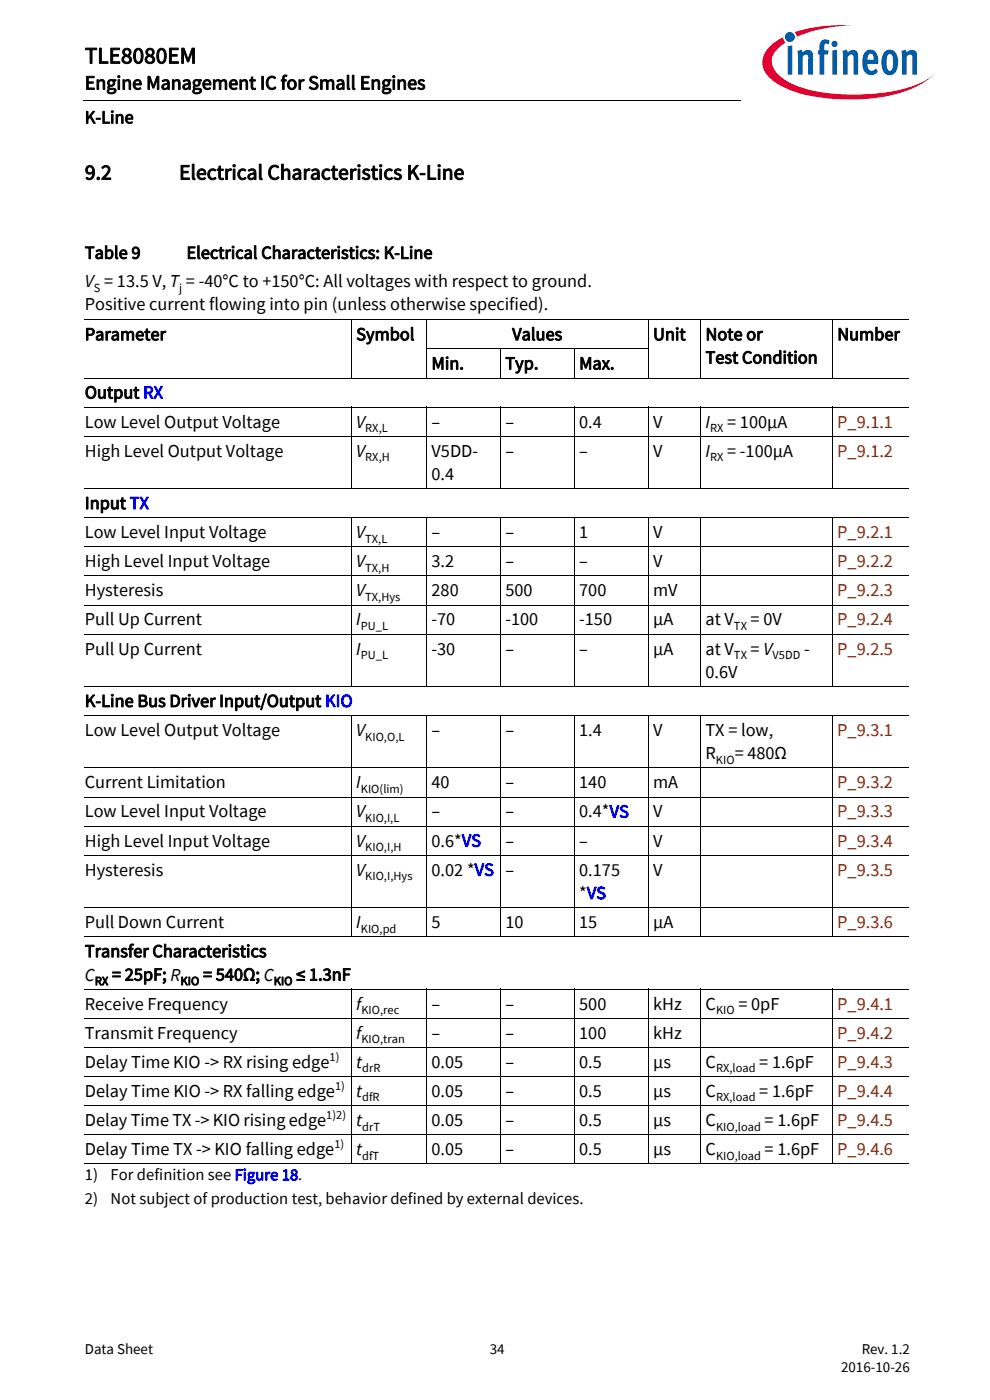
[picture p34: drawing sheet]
<svg xmlns="http://www.w3.org/2000/svg" width="210mm" height="297mm" viewBox="0 0 210 297" stroke-linecap="round" stroke-linejoin="round" font-family="sans-serif">
<defs><g id="words">
<text font-size="4.9" x="18" y="13.4">TLE8080EM</text>
<g font-size="4.6">
<text x="18" y="38.1">9.2</text>
<text x="38" y="38.1">Electrical Characteristics K-Line</text>
</g>
<text font-size="4.2" x="18" y="19">Engine Management IC for Small Engines</text>
<g font-size="3.9">
<text x="18" y="26.2">K-Line</text>
<text x="18" y="54.9">Table 9</text>
<text x="39.6" y="54.9">Electrical Characteristics: K-Line</text>
<text x="18" y="65.8">Positive current flowing into pin (unless otherwise specified).</text>
<text x="18" y="60.9">V = 13.5 V, T = -40°C to +150°C: All voltages with respect to ground.</text>
<text x="18" y="72.2">Parameter</text>
<text x="75.6" y="72.2">Symbol</text>
<text x="108.6" y="72.2">Values</text>
<text x="138.5" y="72.2">Unit</text>
<text x="149.6" y="72.2">Note or</text>
<text x="149.6" y="77.1">Test Condition</text>
<text x="177.6" y="72.2">Number</text>
<text x="91.5" y="78.4">Min.</text>
<text x="107.2" y="78.4">Typ.</text>
<text x="122.8" y="78.4">Max.</text>
<text x="18" y="84.5">Output RX</text>
<text x="18" y="90.7">Low Level Output Voltage</text>
<text x="75.6" y="90.7">V</text>
<text x="91.5" y="90.7">–</text>
<text x="107.2" y="90.7">–</text>
<text x="122.9" y="90.7">0.4</text>
<text x="138.5" y="90.7">V</text>
<text x="149.6" y="90.7">I</text>
<text x="154.2" y="90.7">= 100µA</text>
<text x="18" y="96.9">High Level Output Voltage</text>
<text x="75.6" y="96.9">V</text>
<text x="91.5" y="96.9">V5DD-</text>
<text x="91.5" y="101.8">0.4</text>
<text x="107.2" y="96.9">–</text>
<text x="122.9" y="96.9">–</text>
<text x="138.5" y="96.9">V</text>
<text x="149.6" y="96.9">I</text>
<text x="154.2" y="96.9">= -100µA</text>
<text x="18" y="108">Input TX</text>
<text x="18" y="114.2">Low Level Input Voltage</text>
<text x="75.6" y="114.2">V</text>
<text x="91.5" y="114.2">–</text>
<text x="107.2" y="114.2">–</text>
<text x="122.9" y="114.2">1</text>
<text x="138.5" y="114.2">V</text>
<text x="18" y="120.3">High Level Input Voltage</text>
<text x="75.6" y="120.3">V</text>
<text x="91.5" y="120.3">3.2</text>
<text x="107.2" y="120.3">–</text>
<text x="122.9" y="120.3">–</text>
<text x="138.5" y="120.3">V</text>
<text x="18" y="126.5">Hysteresis</text>
<text x="75.6" y="126.5">V</text>
<text x="91.5" y="126.5">280</text>
<text x="107.2" y="126.5">500</text>
<text x="122.9" y="126.5">700</text>
<text x="138.5" y="126.5">mV</text>
<text x="18" y="132.7">Pull Up Current</text>
<text x="75.6" y="132.7">I</text>
<text x="91.5" y="132.7">-70</text>
<text x="107.2" y="132.7">-100</text>
<text x="122.9" y="132.7">-150</text>
<text x="138.5" y="132.7">µA</text>
<text x="149.7" y="132.7">at V</text>
<text x="159.2" y="132.7">= 0V</text>
<text x="18" y="138.9">Pull Up Current</text>
<text x="75.6" y="138.9">I</text>
<text x="91.5" y="138.9">-30</text>
<text x="107.2" y="138.9">–</text>
<text x="122.9" y="138.9">–</text>
<text x="138.5" y="138.9">µA</text>
<text x="149.6" y="143.8">0.6V</text>
<text x="149.7" y="138.9">at V</text>
<text x="159.2" y="138.9">= V</text>
<text x="170.6" y="138.9">-</text>
<text x="18" y="150">K-Line Bus Driver Input/Output KIO</text>
<text x="18" y="156.1">Low Level Output Voltage</text>
<text x="75.6" y="156.1">V</text>
<text x="91.5" y="156.1">–</text>
<text x="107.2" y="156.1">–</text>
<text x="122.9" y="156.1">1.4</text>
<text x="138.5" y="156.1">V</text>
<text x="149.6" y="156.1">TX = low,</text>
<text x="149.6" y="161.1">R</text>
<text x="155.8" y="161.1">= 480Ω</text>
<text x="18" y="167.3">Current Limitation</text>
<text x="75.6" y="167.3">I</text>
<text x="91.5" y="167.3">40</text>
<text x="107.2" y="167.3">–</text>
<text x="122.9" y="167.3">140</text>
<text x="138.5" y="167.3">mA</text>
<text x="18" y="173.4">Low Level Input Voltage</text>
<text x="75.6" y="173.4">V</text>
<text x="91.5" y="173.4">–</text>
<text x="107.2" y="173.4">–</text>
<text x="122.9" y="173.4">0.4*VS</text>
<text x="138.5" y="173.4">V</text>
<text x="18" y="179.6">High Level Input Voltage</text>
<text x="75.6" y="179.6">V</text>
<text x="91.5" y="179.6">0.6*VS</text>
<text x="107.2" y="179.6">–</text>
<text x="122.9" y="179.6">–</text>
<text x="138.5" y="179.6">V</text>
<text x="18" y="185.8">Hysteresis</text>
<text x="75.6" y="185.8">V</text>
<text x="91.5" y="185.8">0.02 *VS</text>
<text x="107.2" y="185.8">–</text>
<text x="122.9" y="185.8">0.175</text>
<text x="138.5" y="185.8">V</text>
<text x="122.9" y="190.7">*VS</text>
<text x="18" y="196.9">Pull Down Current</text>
<text x="75.6" y="196.9">I</text>
<text x="91.5" y="196.9">5</text>
<text x="107.2" y="196.9">10</text>
<text x="122.9" y="196.9">15</text>
<text x="138.5" y="196.9">µA</text>
<text x="18" y="203.1">Transfer Characteristics</text>
<text x="18" y="208">C</text>
<text x="23.7" y="208">= 25pF; R</text>
<text x="43.1" y="208">= 540Ω; C</text>
<text x="62.8" y="208">≤ 1.3nF</text>
<text x="18" y="214.2">Receive Frequency</text>
<text x="75.6" y="214.2">f</text>
<text x="91.5" y="214.2">–</text>
<text x="107.2" y="214.2">–</text>
<text x="122.9" y="214.2">500</text>
<text x="138.5" y="214.2">kHz</text>
<text x="149.6" y="214.2">C</text>
<text x="156.6" y="214.2">= 0pF</text>
<text x="18" y="220.3">Transmit Frequency</text>
<text x="75.6" y="220.3">f</text>
<text x="91.5" y="220.3">–</text>
<text x="107.2" y="220.3">–</text>
<text x="122.9" y="220.3">100</text>
<text x="138.5" y="220.3">kHz</text>
<text x="18" y="226.5">Delay Time KIO -&gt; RX rising edge</text>
<text x="75.6" y="226.5">t</text>
<text x="91.5" y="226.5">0.05</text>
<text x="107.2" y="226.5">–</text>
<text x="122.9" y="226.5">0.5</text>
<text x="138.5" y="226.5">µs</text>
<text x="149.6" y="226.5">C</text>
<text x="161" y="226.5">= 1.6pF</text>
<text x="18" y="232.7">Delay Time KIO -&gt; RX falling edge</text>
<text x="75.6" y="232.7">t</text>
<text x="91.5" y="232.7">0.05</text>
<text x="107.2" y="232.7">–</text>
<text x="122.9" y="232.7">0.5</text>
<text x="138.5" y="232.7">µs</text>
<text x="149.6" y="232.7">C</text>
<text x="161" y="232.7">= 1.6pF</text>
<text x="18" y="238.9">Delay Time TX -&gt; KIO rising edge</text>
<text x="75.6" y="238.9">t</text>
<text x="91.5" y="238.9">0.05</text>
<text x="107.2" y="238.9">–</text>
<text x="122.9" y="238.9">0.5</text>
<text x="138.5" y="238.9">µs</text>
<text x="149.6" y="238.9">C</text>
<text x="162.2" y="238.9">= 1.6pF</text>
<text x="18" y="245">Delay Time TX -&gt; KIO falling edge</text>
<text x="75.6" y="245">t</text>
<text x="91.5" y="245">0.05</text>
<text x="107.2" y="245">–</text>
<text x="122.9" y="245">0.5</text>
<text x="138.5" y="245">µs</text>
<text x="149.6" y="245">C</text>
<text x="162.2" y="245">= 1.6pF</text>
</g>
<g font-size="3.9" fill="#802600">
<text x="177.6" y="90.7">P_9.1.1</text>
<text x="177.6" y="96.9">P_9.1.2</text>
<text x="177.6" y="114.2">P_9.2.1</text>
<text x="177.6" y="120.3">P_9.2.2</text>
<text x="177.6" y="126.5">P_9.2.3</text>
<text x="177.6" y="132.7">P_9.2.4</text>
<text x="177.6" y="138.9">P_9.2.5</text>
<text x="177.6" y="156.1">P_9.3.1</text>
<text x="177.6" y="167.3">P_9.3.2</text>
<text x="177.6" y="173.4">P_9.3.3</text>
<text x="177.6" y="179.6">P_9.3.4</text>
<text x="177.6" y="185.8">P_9.3.5</text>
<text x="177.6" y="196.9">P_9.3.6</text>
<text x="177.6" y="214.2">P_9.4.1</text>
<text x="177.6" y="220.3">P_9.4.2</text>
<text x="177.6" y="226.5">P_9.4.3</text>
<text x="177.6" y="232.7">P_9.4.4</text>
<text x="177.6" y="238.9">P_9.4.5</text>
<text x="177.6" y="245">P_9.4.6</text>
</g>
<g font-size="3.5">
<text x="18" y="250.4">1)</text>
<text x="23.5" y="250.4">For definition see Figure 18.</text>
<text x="18" y="255.3">2)</text>
<text x="23.5" y="255.3">Not subject of production test, behavior defined by external devices.</text>
</g>
<g font-size="3.2">
<text x="18" y="287.3">Data Sheet</text>
<text x="103.9" y="287.3">34</text>
<text x="182.8" y="287.3">Rev. 1.2</text>
<text x="178.4" y="291.2">2016-10-26</text>
</g>
<g font-size="2.6">
<text x="19.9" y="61.9">S</text>
<text x="38" y="61.9">j</text>
<text x="77.5" y="91.7">RX,L</text>
<text x="150.6" y="91.7">RX</text>
<text x="77.5" y="97.8">RX,H</text>
<text x="150.6" y="97.8">RX</text>
<text x="77.5" y="115.1">TX,L</text>
<text x="77.5" y="121.3">TX,H</text>
<text x="77.5" y="127.5">TX,Hys</text>
<text x="76.5" y="133.6">PU_L</text>
<text x="155.7" y="133.6">TX</text>
<text x="76.5" y="139.8">PU_L</text>
<text x="155.7" y="139.8">TX</text>
<text x="163.9" y="139.8">V5DD</text>
<text x="77.5" y="157.1">KIO,O,L</text>
<text x="151.8" y="162.1">KIO</text>
<text x="76.5" y="168.2">KIO(lim)</text>
<text x="77.5" y="174.4">KIO,I,L</text>
<text x="77.5" y="180.6">KIO,I,H</text>
<text x="77.5" y="186.8">KIO,I,Hys</text>
<text x="76.5" y="197.9">KIO,pd</text>
<text x="20.1" y="209">RX</text>
<text x="38.3" y="209">KIO</text>
<text x="58.1" y="209">KIO</text>
<text x="76.6" y="215.1">KIO,rec</text>
<text x="151.9" y="215.1">KIO</text>
<text x="76.6" y="221.3">KIO,tran</text>
<text x="69.9" y="225">1)</text>
<text x="76.8" y="227.5">drR</text>
<text x="151.9" y="227.5">RX,load</text>
<text x="71.1" y="231.1">1)</text>
<text x="76.8" y="233.7">dfR</text>
<text x="151.9" y="233.7">RX,load</text>
<text x="69.2" y="237.3">1)2)</text>
<text x="76.8" y="239.8">drT</text>
<text x="151.9" y="239.8">KIO,load</text>
<text x="70.9" y="243.5">1)</text>
<text x="76.8" y="246">dfT</text>
<text x="151.9" y="246">KIO,load</text>
</g>
</g></defs>
<path d="M17.7 21.3l.1 .1z" fill="#000"/>
<path d="M17.8 21.4h140.5" fill="none" stroke="#000" stroke-width=".21"/>
<path d="M157.3 5.1h42.7v21.5h-42.7z" fill="#fff"/>
<path d="M168.6 6.8l.4 1 1.4-.5a31.9 31.9 0 0 1 10.7-1.9 32.2 32.2 0 0 0-12.5 1.4zM163.4 9.8a4.3 4.3 0 0 0 0 6.9 21.8 21.8 0 0 0 11.7 4.1 38.5 38.5 0 0 0 18.7-2.1 14.3 14.3 0 0 0 4.2-2.8 18.4 18.4 0 0 1-8.8 3.5 40.4 40.4 0 0 1-20.2-1.2l-1.6-.7a6.4 6.4 0 0 1-3.7-4.4 5.1 5.1 0 0 1 2.9-4.1l-.3-.3-.2-.8-1 .5z" fill-rule="evenodd" fill="#e30034"/>
<path d="M166.5 7.8a1.06 1.06 0 0 0 2.1 0 1.06 1.06 0 0 0-2.1 0zM167.1 9.8v6h.9v-6.2zM169.1 10.8l.2 1.3v3.7h.9v-3.8l.7-.4h.3l.2 .3v3.9h1v-3.9a1.21 1.21 0 0 0-.8-1.3 1.21 1.21 0 0 0-1.4 .5l-.1-.6zM174.3 8.6a2.41 2.41 0 0 0-.5 2.1h-.3v.9h.3v4.2h1v-4.2h.8l.2-.9h-1v-.9a.49 .49 0 0 1 .3-.6 .49 .49 0 0 1 .6 .2l.3-.7a1.45 1.45 0 0 0-1.7-.1zM176.5 10.7v5.1h1v-5.2zM176.3 9.3a.7 .7 0 0 0 1.4 0 .7 .7 0 0 0-1.4 0zM178.7 10.8l.1 5h1v-3.8a.64 .64 0 0 1 .5-.5 .64 .64 0 0 1 .7 .4v3.9h1v-3.9a1.22 1.22 0 0 0-.8-1.3 1.22 1.22 0 0 0-1.4 .5l-.2-.6zM183.7 10.8a3.9 3.9 0 0 0-.1 4.7 1.76 1.76 0 0 0 2.6-.3l-.4-.7a.99 .99 0 0 1-1.6 .1l-.2-1.1h2.3v-.2a2.3 2.3 0 0 0-1.5-2.8h-.5zM184.2 11.7a.65 .65 0 0 1 .9-.2 .65 .65 0 0 1 .2 .9v.3h-1.3zM187.7 10.9a3.9 3.9 0 0 0 .1 4.8 1.68 1.68 0 0 0 2.6-1.5 3.8 3.8 0 0 0-.7-3.3 1.59 1.59 0 0 0-2 0zM188.4 11.6l.2-.1a.86 .86 0 0 1 .8 1.2v.7a1.26 1.26 0 0 1-.6 1.6 2.12 2.12 0 0 1-.7-2.3l.1-.9zM191.2 10.8l.1 5h1v-3.8l.7-.4h.3l.2 .3v3.9h1v-4.2a1.08 1.08 0 0 0-.6-1 1.08 1.08 0 0 0-1.3 .2l-.4 .3v-.6z" fill-rule="evenodd" fill="#005da9"/>
<g fill="none" stroke="#000" stroke-width=".21">
<path d="M18 67.8h174.8M74.5 67.8v12.4M90.4 74h47.1M90.5 67.8v12.4M106.1 74v6.2M121.8 74v6.2M137.5 67.8v12.4M148.6 67.8v12.4M176.5 67.8v12.4M18 80.2h174.8M18 86.4h174.8M18 92.5h174.8"/>
<path d="M74.5 86.3v17.4M90.5 86.3v17.4M106.1 86.3v17.4M121.8 86.3v17.4M137.5 86.3v17.4M148.6 86.3v17.4M176.5 86.3v17.4M18 103.6h174.8M18 109.8h174.8M18 116h174.8M74.5 109.8v35.9M90.5 109.8v35.9"/>
<path d="M106.1 109.8v35.9M121.8 109.8v35.9M137.5 109.8v35.9M148.6 109.8v35.9M176.5 109.8v35.9M18 122.2h174.8M18 128.3h174.8M18 134.5h174.8M18 145.6h174.8M18 151.8h174.8M74.5 151.7v47.1M90.5 151.7v47.1"/>
<path d="M106.1 151.7v47.1M121.8 151.7v47.1M137.5 151.7v47.1M148.6 151.7v47.1M176.5 151.7v47.1M18 162.9h174.8M18 169.1h174.8M18 175.3h174.8M18 181.4h174.8M18 192.5h174.8M18 198.7h174.8M18 209.8h174.8"/>
<path d="M18 216h174.8M74.5 209.8v37.1M90.5 209.8v37.1M106.1 209.8v37.1M121.8 209.8v37.1M137.5 209.8v37.1M148.6 209.8v37.1M176.5 209.8v37.1M18 222.2h174.8M18 228.4h174.8M18 234.5h174.8M18 240.7h174.8"/>
<path d="M18 246.9h174.8"/>
</g>
<use href="#words"/>
</svg>
